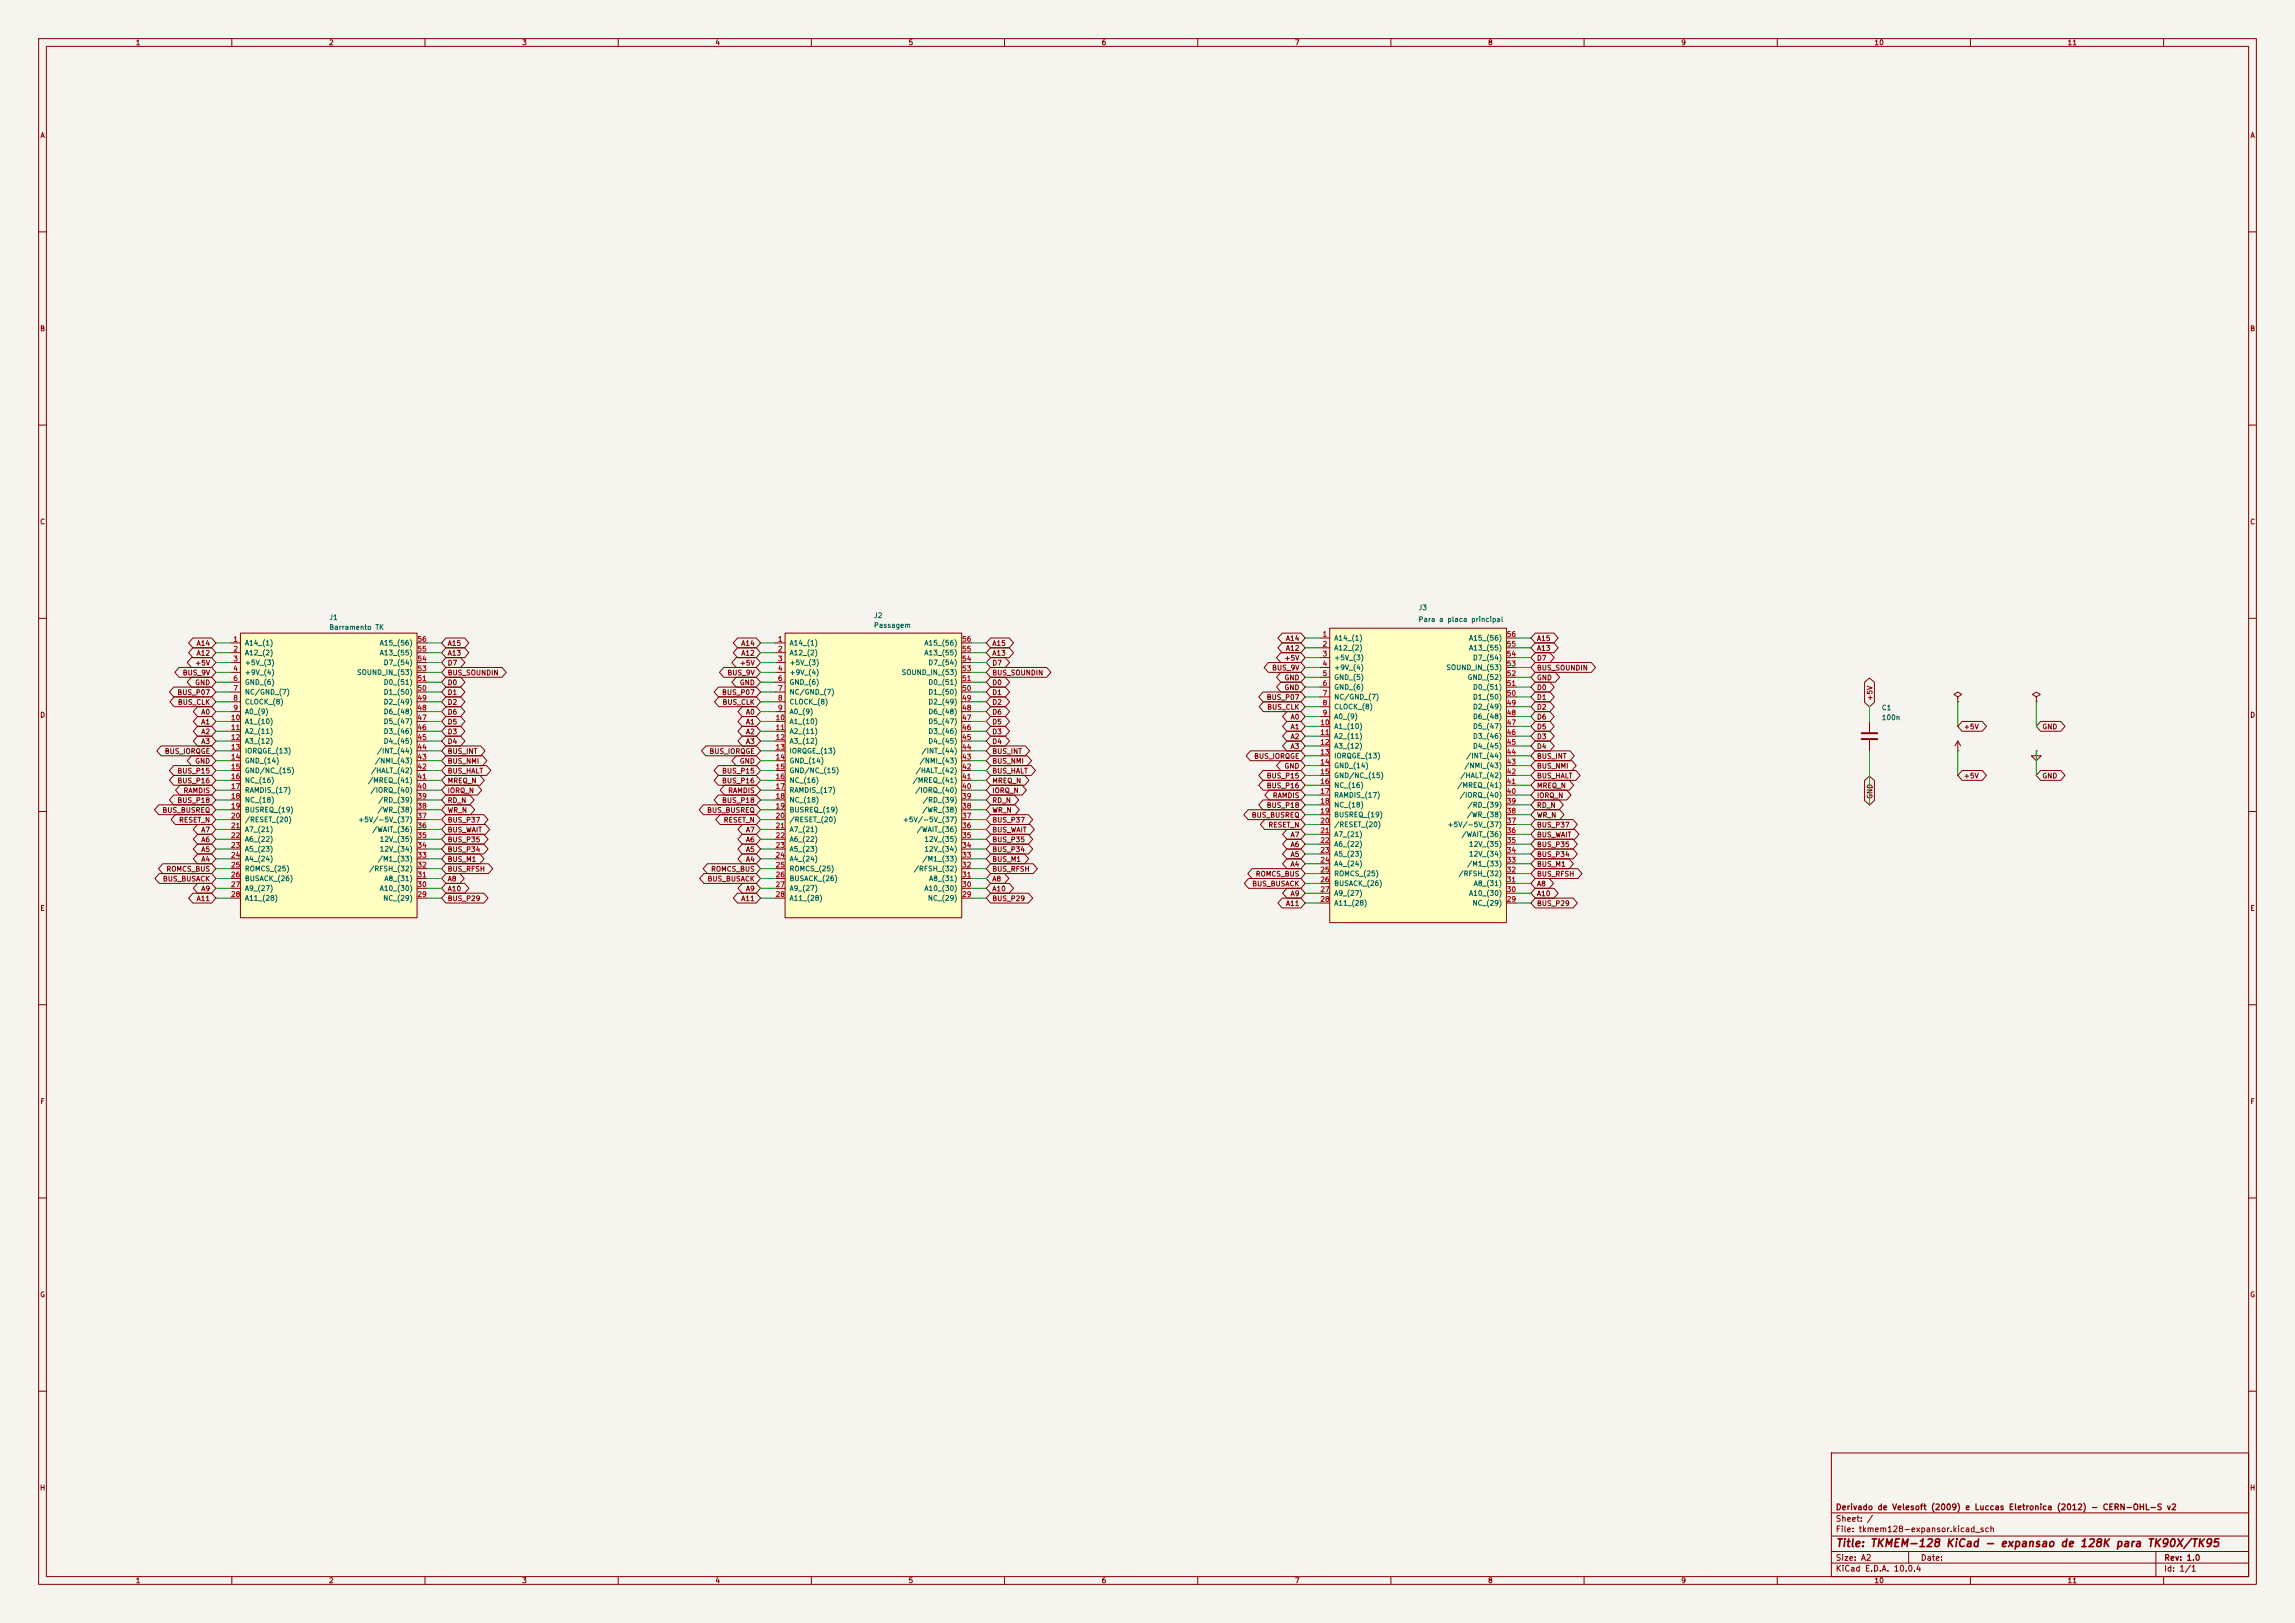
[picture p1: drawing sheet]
<svg xmlns="http://www.w3.org/2000/svg" width="594mm" height="420mm" viewBox="0 0 594 420" stroke-linecap="round" stroke-linejoin="round" font-family="sans-serif">
<defs><g id="words">
<text font-size="2" fill="#840000" x="475" y="400.8">Title: TKMEM-128 KiCad - expansao de 128K para TK90X/TK95</text>
<g font-size="1.5" fill="#840000">
<text x="475" y="394.1">Sheet: /</text>
<text x="475" y="391.1">Derivado de Velesoft (2009) e Luccas Eletronica (2012) - CERN-OHL-S v2</text>
<text x="475" y="396.8">File: tkmem128-expansor.kicad_sch</text>
<text x="475" y="407">KiCad E.D.A. 10.0.4</text>
<text x="475" y="404.2">Size: A2</text>
<text x="497" y="404.2">Date:</text>
<text x="560" y="404.2">Rev: 1.0</text>
<text x="560" y="407">Id: 1/1</text>
</g>
<g font-size="1.3" fill="#840000">
<text x="35" y="12">1</text>
<text x="85" y="12">2</text>
<text x="135" y="12">3</text>
<text x="185" y="12">4</text>
<text x="235" y="12">5</text>
<text x="285" y="12">6</text>
<text x="335" y="12">7</text>
<text x="385" y="12">8</text>
<text x="435" y="12">9</text>
<text x="485" y="12">10</text>
<text x="535" y="12">11</text>
<text x="10.3" y="36">A</text>
<text x="582.3" y="36">A</text>
<text x="10.3" y="86">B</text>
<text x="582.3" y="86">B</text>
<text x="10.3" y="136">C</text>
<text x="582.3" y="136">C</text>
<text x="50.7" y="167.4">A14</text>
<text x="115.7" y="167.4">A15</text>
<text x="191.7" y="167.4">A14</text>
<text x="256.7" y="167.4">A15</text>
<text x="332.7" y="166.2">A14</text>
<text x="397.7" y="166.2">A15</text>
<text x="50.4" y="172.5">+5V</text>
<text x="50.7" y="170">A12</text>
<text x="115.7" y="170">A13</text>
<text x="115.7" y="172.5">D7</text>
<text x="191.3" y="172.5">+5V</text>
<text x="191.7" y="170">A12</text>
<text x="256.7" y="172.5">D7</text>
<text x="256.7" y="170">A13</text>
<text x="329.1" y="173.8">BUS_9V</text>
<text x="332.3" y="171.2">+5V</text>
<text x="332.7" y="168.7">A12</text>
<text x="397.7" y="168.7">A13</text>
<text x="397.7" y="171.2">D7</text>
<text x="397.7" y="173.8">BUS_SOUNDIN</text>
<text x="47.2" y="175.1">BUS_9V</text>
<text x="50.4" y="177.6">GND</text>
<text x="115.7" y="177.6">D0</text>
<text x="115.7" y="175.1">BUS_SOUNDIN</text>
<text x="188.1" y="175.1">BUS_9V</text>
<text x="191.3" y="177.6">GND</text>
<text x="256.7" y="175.1">BUS_SOUNDIN</text>
<text x="256.7" y="177.6">D0</text>
<text x="332.3" y="178.9">GND</text>
<text x="332.3" y="176.3">GND</text>
<text x="397.7" y="178.9">D0</text>
<text x="397.7" y="176.3">GND</text>
<text x="10.3" y="186">D</text>
<text x="45.8" y="180.1">BUS_P07</text>
<text x="45.9" y="182.7">BUS_CLK</text>
<text x="51.9" y="185.2">A0</text>
<text x="115.7" y="180.1">D1</text>
<text x="115.7" y="185.2">D6</text>
<text x="115.7" y="182.7">D2</text>
<text x="186.8" y="180.1">BUS_P07</text>
<text x="186.9" y="182.7">BUS_CLK</text>
<text x="192.9" y="185.2">A0</text>
<text x="256.7" y="185.2">D6</text>
<text x="256.7" y="180.1">D1</text>
<text x="256.7" y="182.7">D2</text>
<text x="327.7" y="181.4">BUS_P07</text>
<text x="327.8" y="183.9">BUS_CLK</text>
<text x="397.7" y="183.9">D2</text>
<text x="397.7" y="181.4">D1</text>
<text x="484.9" y="181.5" transform="rotate(-90 484.9 181.5)">+5V</text>
<text x="582.3" y="186">D</text>
<text x="51.9" y="190.3">A2</text>
<text x="51.9" y="187.8">A1</text>
<text x="115.7" y="187.8">D5</text>
<text x="115.7" y="190.3">D3</text>
<text x="192.9" y="187.8">A1</text>
<text x="192.9" y="190.3">A2</text>
<text x="256.7" y="187.8">D5</text>
<text x="256.7" y="190.3">D3</text>
<text x="333.9" y="186.5">A0</text>
<text x="333.9" y="189">A1</text>
<text x="333.9" y="191.6">A2</text>
<text x="397.7" y="186.5">D6</text>
<text x="397.7" y="191.6">D3</text>
<text x="397.7" y="189">D5</text>
<text x="508.2" y="189">+5V</text>
<text x="528.5" y="189">GND</text>
<text x="42.5" y="195.4">BUS_IORQGE</text>
<text x="50.4" y="197.9">GND</text>
<text x="51.9" y="192.8">A3</text>
<text x="115.7" y="195.4">BUS_INT</text>
<text x="115.7" y="197.9">BUS_NMI</text>
<text x="115.7" y="192.8">D4</text>
<text x="183.5" y="195.4">BUS_IORQGE</text>
<text x="191.3" y="197.9">GND</text>
<text x="192.9" y="192.8">A3</text>
<text x="256.7" y="195.4">BUS_INT</text>
<text x="256.7" y="197.9">BUS_NMI</text>
<text x="256.7" y="192.8">D4</text>
<text x="324.5" y="196.6">BUS_IORQGE</text>
<text x="333.9" y="194.1">A3</text>
<text x="397.7" y="196.6">BUS_INT</text>
<text x="397.7" y="194.1">D4</text>
<text x="45.8" y="200.5">BUS_P15</text>
<text x="45.8" y="203">BUS_P16</text>
<text x="115.7" y="200.5">BUS_HALT</text>
<text x="115.7" y="203">MREQ_N</text>
<text x="186.8" y="200.5">BUS_P15</text>
<text x="186.8" y="203">BUS_P16</text>
<text x="256.7" y="203">MREQ_N</text>
<text x="256.7" y="200.5">BUS_HALT</text>
<text x="327.7" y="201.7">BUS_P15</text>
<text x="332.3" y="199.2">GND</text>
<text x="397.7" y="199.2">BUS_NMI</text>
<text x="397.7" y="201.7">BUS_HALT</text>
<text x="508.2" y="201.7">+5V</text>
<text x="528.5" y="201.7">GND</text>
<text x="45.8" y="208.1">BUS_P18</text>
<text x="47.4" y="205.5">RAMDIS</text>
<text x="115.7" y="208.1">RD_N</text>
<text x="115.7" y="205.5">IORQ_N</text>
<text x="186.8" y="208.1">BUS_P18</text>
<text x="188.3" y="205.5">RAMDIS</text>
<text x="256.7" y="205.5">IORQ_N</text>
<text x="256.7" y="208.1">RD_N</text>
<text x="327.7" y="209.3">BUS_P18</text>
<text x="327.7" y="204.3">BUS_P16</text>
<text x="329.3" y="206.8">RAMDIS</text>
<text x="397.7" y="206.8">IORQ_N</text>
<text x="397.7" y="204.3">MREQ_N</text>
<text x="397.7" y="209.3">RD_N</text>
<text x="484.9" y="206.9" transform="rotate(-90 484.9 206.9)">GND</text>
<text x="41.9" y="210.6">BUS_BUSREQ</text>
<text x="46.2" y="213.2">RESET_N</text>
<text x="51.9" y="215.7">A7</text>
<text x="115.7" y="213.2">BUS_P37</text>
<text x="115.7" y="210.6">WR_N</text>
<text x="115.7" y="215.7">BUS_WAIT</text>
<text x="182.9" y="210.6">BUS_BUSREQ</text>
<text x="187.2" y="213.2">RESET_N</text>
<text x="192.9" y="215.7">A7</text>
<text x="256.7" y="215.7">BUS_WAIT</text>
<text x="256.7" y="210.6">WR_N</text>
<text x="256.7" y="213.2">BUS_P37</text>
<text x="323.9" y="211.9">BUS_BUSREQ</text>
<text x="328.1" y="214.4">RESET_N</text>
<text x="397.7" y="214.4">BUS_P37</text>
<text x="397.7" y="211.9">WR_N</text>
<text x="51.9" y="220.8">A5</text>
<text x="51.9" y="218.2">A6</text>
<text x="115.7" y="218.2">BUS_P35</text>
<text x="115.7" y="220.8">BUS_P34</text>
<text x="192.9" y="218.2">A6</text>
<text x="192.9" y="220.8">A5</text>
<text x="256.7" y="220.8">BUS_P34</text>
<text x="256.7" y="218.2">BUS_P35</text>
<text x="333.9" y="217">A7</text>
<text x="333.9" y="219.5">A6</text>
<text x="397.7" y="219.5">BUS_P35</text>
<text x="397.7" y="217">BUS_WAIT</text>
<text x="42.9" y="225.9">ROMCS_BUS</text>
<text x="51.9" y="223.3">A4</text>
<text x="115.7" y="225.9">BUS_RFSH</text>
<text x="115.7" y="223.3">BUS_M1</text>
<text x="183.9" y="225.9">ROMCS_BUS</text>
<text x="192.9" y="223.3">A4</text>
<text x="256.7" y="225.9">BUS_RFSH</text>
<text x="256.7" y="223.3">BUS_M1</text>
<text x="324.9" y="227.1">ROMCS_BUS</text>
<text x="333.9" y="224.6">A4</text>
<text x="333.9" y="222">A5</text>
<text x="397.7" y="222">BUS_P34</text>
<text x="397.7" y="227.1">BUS_RFSH</text>
<text x="397.7" y="224.6">BUS_M1</text>
<text x="42" y="228.4">BUS_BUSACK</text>
<text x="50.7" y="233.5">A11</text>
<text x="51.9" y="230.9">A9</text>
<text x="115.7" y="228.4">A8</text>
<text x="115.7" y="233.5">BUS_P29</text>
<text x="115.7" y="230.9">A10</text>
<text x="183" y="228.4">BUS_BUSACK</text>
<text x="191.7" y="233.5">A11</text>
<text x="192.9" y="230.9">A9</text>
<text x="256.7" y="228.4">A8</text>
<text x="256.7" y="230.9">A10</text>
<text x="256.7" y="233.5">BUS_P29</text>
<text x="324" y="229.7">BUS_BUSACK</text>
<text x="333.9" y="232.2">A9</text>
<text x="397.7" y="229.7">A8</text>
<text x="397.7" y="232.2">A10</text>
<text x="10.3" y="236">E</text>
<text x="332.7" y="234.7">A11</text>
<text x="397.7" y="234.7">BUS_P29</text>
<text x="582.3" y="236">E</text>
<text x="10.3" y="286">F</text>
<text x="582.3" y="286">F</text>
<text x="10.3" y="336">G</text>
<text x="582.3" y="336">G</text>
<text x="10.2" y="386">H</text>
<text x="582.2" y="386">H</text>
<text x="35" y="410">1</text>
<text x="85" y="410">2</text>
<text x="135" y="410">3</text>
<text x="185" y="410">4</text>
<text x="235" y="410">5</text>
<text x="285" y="410">6</text>
<text x="335" y="410">7</text>
<text x="385" y="410">8</text>
<text x="435" y="410">9</text>
<text x="485" y="410">10</text>
<text x="535" y="410">11</text>
</g>
<g font-size="1.3" fill="#006464">
<text x="85.1" y="160.7">J1</text>
<text x="226.1" y="160.2">J2</text>
<text x="367" y="158.2">J3</text>
<text x="367" y="161.2">Para a placa principal</text>
<text x="63.2" y="167.3">A14_(1)</text>
<text x="85.1" y="163.3">Barramento TK</text>
<text x="98.1" y="167.3">A15_(56)</text>
<text x="204.2" y="167.3">A14_(1)</text>
<text x="226.1" y="162.8">Passagem</text>
<text x="239.1" y="167.3">A15_(56)</text>
<text x="345.2" y="166.1">A14_(1)</text>
<text x="380.1" y="166.1">A15_(56)</text>
<text x="63.2" y="169.9">A12_(2)</text>
<text x="63.2" y="172.4">+5V_(3)</text>
<text x="98.1" y="169.9">A13_(55)</text>
<text x="99.2" y="172.4">D7_(54)</text>
<text x="204.2" y="169.9">A12_(2)</text>
<text x="204.2" y="172.4">+5V_(3)</text>
<text x="239.1" y="169.9">A13_(55)</text>
<text x="240.1" y="172.4">D7_(54)</text>
<text x="345.2" y="168.6">A12_(2)</text>
<text x="345.2" y="171.2">+5V_(3)</text>
<text x="345.2" y="173.7">+9V_(4)</text>
<text x="374.2" y="173.7">SOUND_IN_(53)</text>
<text x="380.1" y="168.6">A13_(55)</text>
<text x="381.1" y="171.2">D7_(54)</text>
<text x="63.2" y="175">+9V_(4)</text>
<text x="63.2" y="177.5">GND_(6)</text>
<text x="92.3" y="175">SOUND_IN_(53)</text>
<text x="99.2" y="177.5">D0_(51)</text>
<text x="204.2" y="175">+9V_(4)</text>
<text x="204.2" y="177.5">GND_(6)</text>
<text x="233.2" y="175">SOUND_IN_(53)</text>
<text x="240.1" y="177.5">D0_(51)</text>
<text x="345.2" y="176.2">GND_(5)</text>
<text x="345.2" y="178.8">GND_(6)</text>
<text x="379.7" y="176.2">GND_(52)</text>
<text x="381.1" y="178.8">D0_(51)</text>
<text x="63.2" y="180">NC/GND_(7)</text>
<text x="63.2" y="182.6">CLOCK_(8)</text>
<text x="63.2" y="185.1">A0_(9)</text>
<text x="99.2" y="185.1">D6_(48)</text>
<text x="99.2" y="182.6">D2_(49)</text>
<text x="99.2" y="180">D1_(50)</text>
<text x="204.2" y="180">NC/GND_(7)</text>
<text x="204.2" y="182.6">CLOCK_(8)</text>
<text x="204.2" y="185.1">A0_(9)</text>
<text x="240.1" y="185.1">D6_(48)</text>
<text x="240.1" y="182.6">D2_(49)</text>
<text x="240.1" y="180">D1_(50)</text>
<text x="345.2" y="181.3">NC/GND_(7)</text>
<text x="345.2" y="183.9">CLOCK_(8)</text>
<text x="381.1" y="183.9">D2_(49)</text>
<text x="381.1" y="181.3">D1_(50)</text>
<text x="486.9" y="184.1">C1</text>
<text x="63.2" y="187.7">A1_(10)</text>
<text x="63.2" y="190.2">A2_(11)</text>
<text x="99.2" y="190.2">D3_(46)</text>
<text x="99.2" y="187.7">D5_(47)</text>
<text x="204.2" y="187.7">A1_(10)</text>
<text x="204.2" y="190.2">A2_(11)</text>
<text x="240.1" y="190.2">D3_(46)</text>
<text x="240.1" y="187.7">D5_(47)</text>
<text x="345.2" y="186.4">A0_(9)</text>
<text x="345.2" y="188.9">A1_(10)</text>
<text x="345.2" y="191.5">A2_(11)</text>
<text x="381.1" y="191.5">D3_(46)</text>
<text x="381.1" y="188.9">D5_(47)</text>
<text x="381.1" y="186.4">D6_(48)</text>
<text x="486.9" y="186.6">100n</text>
<text x="63.2" y="192.7">A3_(12)</text>
<text x="63.2" y="195.3">IORQGE_(13)</text>
<text x="63.2" y="197.8">GND_(14)</text>
<text x="96.9" y="197.8">/NMI_(43)</text>
<text x="97.4" y="195.3">/INT_(44)</text>
<text x="99.2" y="192.7">D4_(45)</text>
<text x="204.2" y="192.7">A3_(12)</text>
<text x="204.2" y="195.3">IORQGE_(13)</text>
<text x="204.2" y="197.8">GND_(14)</text>
<text x="237.9" y="197.8">/NMI_(43)</text>
<text x="238.4" y="195.3">/INT_(44)</text>
<text x="240.1" y="192.7">D4_(45)</text>
<text x="345.2" y="194">A3_(12)</text>
<text x="345.2" y="196.6">IORQGE_(13)</text>
<text x="379.4" y="196.6">/INT_(44)</text>
<text x="381.1" y="194">D4_(45)</text>
<text x="63.2" y="200.4">GND/NC_(15)</text>
<text x="63.2" y="202.9">NC_(16)</text>
<text x="95.1" y="202.9">/MREQ_(41)</text>
<text x="95.9" y="200.4">/HALT_(42)</text>
<text x="204.2" y="200.4">GND/NC_(15)</text>
<text x="204.2" y="202.9">NC_(16)</text>
<text x="236.1" y="202.9">/MREQ_(41)</text>
<text x="236.9" y="200.4">/HALT_(42)</text>
<text x="345.2" y="199.1">GND_(14)</text>
<text x="345.2" y="201.6">GND/NC_(15)</text>
<text x="377.8" y="201.6">/HALT_(42)</text>
<text x="378.9" y="199.1">/NMI_(43)</text>
<text x="63.2" y="205.4">RAMDIS_(17)</text>
<text x="63.2" y="208">NC_(18)</text>
<text x="95.8" y="205.4">/IORQ_(40)</text>
<text x="97.8" y="208">/RD_(39)</text>
<text x="204.2" y="205.4">RAMDIS_(17)</text>
<text x="204.2" y="208">NC_(18)</text>
<text x="236.8" y="205.4">/IORQ_(40)</text>
<text x="238.8" y="208">/RD_(39)</text>
<text x="345.2" y="204.2">NC_(16)</text>
<text x="345.2" y="206.7">RAMDIS_(17)</text>
<text x="345.2" y="209.3">NC_(18)</text>
<text x="377.1" y="204.2">/MREQ_(41)</text>
<text x="377.7" y="206.7">/IORQ_(40)</text>
<text x="379.7" y="209.3">/RD_(39)</text>
<text x="63.2" y="210.5">BUSREQ_(19)</text>
<text x="63.2" y="213.1">/RESET_(20)</text>
<text x="63.2" y="215.6">A7_(21)</text>
<text x="92.6" y="213.1">+5V/-5V_(37)</text>
<text x="96.2" y="215.6">/WAIT_(36)</text>
<text x="97.6" y="210.5">/WR_(38)</text>
<text x="204.2" y="210.5">BUSREQ_(19)</text>
<text x="204.2" y="213.1">/RESET_(20)</text>
<text x="204.2" y="215.6">A7_(21)</text>
<text x="233.5" y="213.1">+5V/-5V_(37)</text>
<text x="237.2" y="215.6">/WAIT_(36)</text>
<text x="238.6" y="210.5">/WR_(38)</text>
<text x="345.2" y="211.8">BUSREQ_(19)</text>
<text x="345.2" y="214.3">/RESET_(20)</text>
<text x="374.5" y="214.3">+5V/-5V_(37)</text>
<text x="379.5" y="211.8">/WR_(38)</text>
<text x="63.2" y="218.1">A6_(22)</text>
<text x="63.2" y="220.7">A5_(23)</text>
<text x="98.1" y="220.7">12V_(34)</text>
<text x="98.1" y="218.1">12V_(35)</text>
<text x="204.2" y="218.1">A6_(22)</text>
<text x="204.2" y="220.7">A5_(23)</text>
<text x="239.1" y="220.7">12V_(34)</text>
<text x="239.1" y="218.1">12V_(35)</text>
<text x="345.2" y="216.9">A7_(21)</text>
<text x="345.2" y="219.4">A6_(22)</text>
<text x="345.2" y="222">A5_(23)</text>
<text x="378.1" y="216.9">/WAIT_(36)</text>
<text x="380.1" y="222">12V_(34)</text>
<text x="380.1" y="219.4">12V_(35)</text>
<text x="63.2" y="223.2">A4_(24)</text>
<text x="63.2" y="225.8">ROMCS_(25)</text>
<text x="95.4" y="225.8">/RFSH_(32)</text>
<text x="97.7" y="223.2">/M1_(33)</text>
<text x="204.2" y="223.2">A4_(24)</text>
<text x="204.2" y="225.8">ROMCS_(25)</text>
<text x="236.4" y="225.8">/RFSH_(32)</text>
<text x="238.6" y="223.2">/M1_(33)</text>
<text x="345.2" y="224.5">A4_(24)</text>
<text x="345.2" y="227">ROMCS_(25)</text>
<text x="377.4" y="227">/RFSH_(32)</text>
<text x="379.6" y="224.5">/M1_(33)</text>
<text x="63.2" y="228.3">BUSACK_(26)</text>
<text x="63.2" y="230.8">A9_(27)</text>
<text x="63.2" y="233.4">A11_(28)</text>
<text x="98.1" y="230.8">A10_(30)</text>
<text x="99.1" y="233.4">NC_(29)</text>
<text x="99.4" y="228.3">A8_(31)</text>
<text x="204.2" y="228.3">BUSACK_(26)</text>
<text x="204.2" y="230.8">A9_(27)</text>
<text x="204.2" y="233.4">A11_(28)</text>
<text x="239.1" y="230.8">A10_(30)</text>
<text x="240" y="233.4">NC_(29)</text>
<text x="240.3" y="228.3">A8_(31)</text>
<text x="345.2" y="229.6">BUSACK_(26)</text>
<text x="345.2" y="232.1">A9_(27)</text>
<text x="380.1" y="232.1">A10_(30)</text>
<text x="381.3" y="229.6">A8_(31)</text>
<text x="345.2" y="234.7">A11_(28)</text>
<text x="381" y="234.7">NC_(29)</text>
</g>
<g font-size="1.3" fill="#a90000">
<text x="60.3" y="166.3">1</text>
<text x="107.9" y="166.3">56</text>
<text x="201.2" y="166.3">1</text>
<text x="248.9" y="166.3">56</text>
<text x="342.2" y="165.1">1</text>
<text x="342.2" y="167.6">2</text>
<text x="389.8" y="167.6">55</text>
<text x="389.8" y="165.1">56</text>
<text x="60.3" y="168.9">2</text>
<text x="60.3" y="171.4">3</text>
<text x="60.3" y="174">4</text>
<text x="107.9" y="174">53</text>
<text x="107.9" y="171.4">54</text>
<text x="107.9" y="168.9">55</text>
<text x="201.2" y="168.9">2</text>
<text x="201.2" y="171.4">3</text>
<text x="201.2" y="174">4</text>
<text x="248.9" y="174">53</text>
<text x="248.9" y="171.4">54</text>
<text x="248.9" y="168.9">55</text>
<text x="342.2" y="170.2">3</text>
<text x="342.2" y="172.7">4</text>
<text x="389.8" y="172.7">53</text>
<text x="389.8" y="170.2">54</text>
<text x="60.3" y="176.5">6</text>
<text x="60.3" y="179">7</text>
<text x="107.9" y="179">50</text>
<text x="107.9" y="176.5">51</text>
<text x="201.2" y="176.5">6</text>
<text x="201.2" y="179">7</text>
<text x="248.9" y="179">50</text>
<text x="248.9" y="176.5">51</text>
<text x="342.2" y="175.2">5</text>
<text x="342.2" y="177.8">6</text>
<text x="389.8" y="177.8">51</text>
<text x="389.8" y="175.2">52</text>
<text x="60.3" y="181.6">8</text>
<text x="60.3" y="184.1">9</text>
<text x="107.9" y="184.1">48</text>
<text x="107.9" y="181.6">49</text>
<text x="201.2" y="181.6">8</text>
<text x="201.2" y="184.1">9</text>
<text x="248.9" y="184.1">48</text>
<text x="248.9" y="181.6">49</text>
<text x="342.2" y="180.3">7</text>
<text x="342.2" y="182.9">8</text>
<text x="342.2" y="185.4">9</text>
<text x="389.8" y="185.4">48</text>
<text x="389.8" y="182.9">49</text>
<text x="389.8" y="180.3">50</text>
<text x="59.6" y="186.7">10</text>
<text x="59.6" y="189.2">11</text>
<text x="59.6" y="191.7">12</text>
<text x="107.9" y="191.7">45</text>
<text x="107.9" y="189.2">46</text>
<text x="107.9" y="186.7">47</text>
<text x="200.6" y="186.7">10</text>
<text x="200.6" y="189.2">11</text>
<text x="200.6" y="191.7">12</text>
<text x="248.9" y="191.7">45</text>
<text x="248.9" y="189.2">46</text>
<text x="248.9" y="186.7">47</text>
<text x="341.6" y="187.9">10</text>
<text x="341.6" y="190.5">11</text>
<text x="389.8" y="190.5">46</text>
<text x="389.8" y="187.9">47</text>
<text x="59.6" y="194.3">13</text>
<text x="59.6" y="196.8">14</text>
<text x="107.9" y="196.8">43</text>
<text x="107.9" y="194.3">44</text>
<text x="200.6" y="194.3">13</text>
<text x="200.6" y="196.8">14</text>
<text x="248.9" y="196.8">43</text>
<text x="248.9" y="194.3">44</text>
<text x="341.6" y="193">12</text>
<text x="341.6" y="195.6">13</text>
<text x="389.8" y="195.6">44</text>
<text x="389.8" y="193">45</text>
<text x="59.6" y="199.4">15</text>
<text x="59.6" y="201.9">16</text>
<text x="107.9" y="201.9">41</text>
<text x="107.9" y="199.4">42</text>
<text x="200.6" y="199.4">15</text>
<text x="200.6" y="201.9">16</text>
<text x="248.9" y="201.9">41</text>
<text x="248.9" y="199.4">42</text>
<text x="341.6" y="198.1">14</text>
<text x="341.6" y="200.6">15</text>
<text x="341.6" y="203.2">16</text>
<text x="389.8" y="203.2">41</text>
<text x="389.8" y="200.6">42</text>
<text x="389.8" y="198.1">43</text>
<text x="59.6" y="204.4">17</text>
<text x="59.6" y="207">18</text>
<text x="59.6" y="209.5">19</text>
<text x="107.9" y="209.5">38</text>
<text x="107.9" y="207">39</text>
<text x="107.9" y="204.4">40</text>
<text x="200.6" y="204.4">17</text>
<text x="200.6" y="207">18</text>
<text x="200.6" y="209.5">19</text>
<text x="248.9" y="209.5">38</text>
<text x="248.9" y="207">39</text>
<text x="248.9" y="204.4">40</text>
<text x="341.6" y="205.7">17</text>
<text x="341.6" y="208.3">18</text>
<text x="389.8" y="208.3">39</text>
<text x="389.8" y="205.7">40</text>
<text x="59.6" y="212.1">20</text>
<text x="59.6" y="214.6">21</text>
<text x="107.9" y="214.6">36</text>
<text x="107.9" y="212.1">37</text>
<text x="200.6" y="212.1">20</text>
<text x="200.6" y="214.6">21</text>
<text x="248.9" y="214.6">36</text>
<text x="248.9" y="212.1">37</text>
<text x="341.6" y="210.8">19</text>
<text x="341.6" y="213.3">20</text>
<text x="341.6" y="215.9">21</text>
<text x="389.8" y="215.9">36</text>
<text x="389.8" y="213.3">37</text>
<text x="389.8" y="210.8">38</text>
<text x="59.6" y="217.1">22</text>
<text x="59.6" y="219.7">23</text>
<text x="107.9" y="219.7">34</text>
<text x="107.9" y="217.1">35</text>
<text x="200.6" y="217.1">22</text>
<text x="200.6" y="219.7">23</text>
<text x="248.9" y="219.7">34</text>
<text x="248.9" y="217.1">35</text>
<text x="341.6" y="218.4">22</text>
<text x="341.6" y="221">23</text>
<text x="389.8" y="221">34</text>
<text x="389.8" y="218.4">35</text>
<text x="59.6" y="222.2">24</text>
<text x="59.6" y="224.8">25</text>
<text x="59.6" y="227.3">26</text>
<text x="107.9" y="227.3">31</text>
<text x="107.9" y="224.8">32</text>
<text x="107.9" y="222.2">33</text>
<text x="200.6" y="222.2">24</text>
<text x="200.6" y="224.8">25</text>
<text x="200.6" y="227.3">26</text>
<text x="248.9" y="227.3">31</text>
<text x="248.9" y="224.8">32</text>
<text x="248.9" y="222.2">33</text>
<text x="341.6" y="223.5">24</text>
<text x="341.6" y="226">25</text>
<text x="389.8" y="226">32</text>
<text x="389.8" y="223.5">33</text>
<text x="59.6" y="229.8">27</text>
<text x="59.6" y="232.4">28</text>
<text x="107.9" y="232.4">29</text>
<text x="107.9" y="229.8">30</text>
<text x="200.6" y="229.8">27</text>
<text x="200.6" y="232.4">28</text>
<text x="248.9" y="232.4">29</text>
<text x="248.9" y="229.8">30</text>
<text x="341.6" y="228.6">26</text>
<text x="341.6" y="231.1">27</text>
<text x="341.6" y="233.7">28</text>
<text x="389.8" y="233.7">29</text>
<text x="389.8" y="231.1">30</text>
<text x="389.8" y="228.6">31</text>
</g>
</g></defs>
<path d="M0 0h594v420h-594z" fill="#f5f4ef" stroke="#f5f4ef" stroke-width=".26"/>
<g fill="none" stroke="#840000" stroke-width=".26">
<path d="M10 10h574v400h-574zM12 12h570v396h-570zM60 10v2M110 10v2M160 10v2M210 10v2M260 10v2M310 10v2M360 10v2M410 10v2M460 10v2M510 10v2"/>
<path d="M560 10v2M10 60h2M582 60h2M10 110h2M582 110h2M10 160h2M582 160h2M483.9 186.7v2.8M483.9 191.5v2.8M506.7 180.3l1-.6-1-.6-1 .6 1 .6v1.3M506.7 181.6h.1M506.7 194.3h.1"/>
<path d="M506.7 191.8l-.7 1.2M506.7 191.8l.8 1.2M506.7 191.8v2.5M10 210h2M582 210h2M10 260h2M582 260h2M10 310h2M582 310h2M10 360h2M474 376h108v32h-108zM582 360h2"/>
<path d="M474 397.5h108M474 391.5h108M60 408v2M110 408v2M160 408v2M210 408v2M260 408v2M310 408v2M360 408v2M410 408v2M460 408v2M474 404.5h108"/>
<path d="M474 401.5h108M494 401.5v3M510 408v2M558 401.5v6.5M560 408v2"/>
</g>
<path d="M481.8 189.7h4.1M481.8 191.3h4.1" fill="none" stroke="#840000" stroke-width=".51"/>
<path d="M344.2 162.6h45.7v76.2h-45.7z" fill="#ffffc2"/>
<g fill="none" stroke="#840000" stroke-width=".26">
<path d="M341.6 165.1h2.6M341.6 167.6h2.6M341.6 170.2h2.6M341.6 172.7h2.6M341.6 175.3h2.6M341.6 177.8h2.6M344.2 162.6h45.7v76.2h-45.7zM389.9 165.1h2.5M389.9 167.6h2.5M389.9 170.2h2.5M389.9 172.7h2.5M389.9 175.3h2.5"/>
<path d="M389.9 177.8h2.5M341.6 180.3h2.6M341.6 182.9h2.6M341.6 185.4h2.6M341.6 188h2.6M341.6 190.5h2.6M341.6 193h2.6M341.6 195.6h2.6M341.6 198.1h2.6M389.9 180.3h2.5M389.9 182.9h2.5M389.9 185.4h2.5"/>
<path d="M389.9 188h2.5M389.9 190.5h2.5M389.9 193h2.5M389.9 195.6h2.5M389.9 198.1h2.5M527 180.3l1.1-.6-1.1-.6-1 .6 1 .6v1.3M527 181.6h.1M527 194.3v1.3h1.3l-1.3 1.3-1.2-1.3h1.2M527 194.3h.1M341.6 200.7h2.6M341.6 203.2h2.6M341.6 205.7h2.6"/>
<path d="M341.6 208.3h2.6M341.6 210.8h2.6M341.6 213.4h2.6M341.6 215.9h2.6M341.6 218.4h2.6M389.9 200.7h2.5M389.9 203.2h2.5M389.9 205.7h2.5M389.9 208.3h2.5M389.9 210.8h2.5M389.9 213.4h2.5M389.9 215.9h2.5"/>
<path d="M389.9 218.4h2.5M341.6 221h2.6M341.6 223.5h2.6M341.6 226.1h2.6M341.6 228.6h2.6M341.6 231.1h2.6M341.6 233.7h2.6M389.9 221h2.5M389.9 223.5h2.5M389.9 226.1h2.5M389.9 228.6h2.5M389.9 231.1h2.5"/>
<path d="M389.9 233.7h2.5"/>
</g>
<path d="M62.2 163.8h45.7v73.7h-45.7z" fill="#ffffc2"/>
<g fill="none" stroke="#840000" stroke-width=".26">
<path d="M59.7 166.4h2.5M59.7 168.9h2.5M59.7 171.5h2.5M59.7 174h2.5M59.7 176.5h2.5M59.7 179.1h2.5M62.2 163.8h45.7v73.7h-45.7zM107.9 166.4h2.6M107.9 168.9h2.6M107.9 171.5h2.6M107.9 174h2.6M107.9 176.5h2.6"/>
<path d="M107.9 179.1h2.6M59.7 181.6h2.5M59.7 184.2h2.5M59.7 186.7h2.5M59.7 189.2h2.5M59.7 191.8h2.5M59.7 194.3h2.5M59.7 196.9h2.5M59.7 199.4h2.5M107.9 181.6h2.6M107.9 184.2h2.6M107.9 186.7h2.6"/>
<path d="M107.9 189.2h2.6M107.9 191.8h2.6M107.9 194.3h2.6M107.9 196.9h2.6M107.9 199.4h2.6M59.7 201.9h2.5M59.7 204.5h2.5M59.7 207h2.5M59.7 209.6h2.5M59.7 212.1h2.5M59.7 214.6h2.5M59.7 217.2h2.5"/>
<path d="M59.7 219.7h2.5M107.9 201.9h2.6M107.9 204.5h2.6M107.9 207h2.6M107.9 209.6h2.6M107.9 212.1h2.6M107.9 214.6h2.6M107.9 217.2h2.6M107.9 219.7h2.6M59.7 222.3h2.5M59.7 224.8h2.5M59.7 227.3h2.5"/>
<path d="M59.7 229.9h2.5M59.7 232.4h2.5M107.9 222.3h2.6M107.9 224.8h2.6M107.9 227.3h2.6M107.9 229.9h2.6M107.9 232.4h2.6"/>
</g>
<path d="M203.2 163.8h45.7v73.7h-45.7z" fill="#ffffc2"/>
<g fill="none" stroke="#840000" stroke-width=".26">
<path d="M45 177.8h9.8l1.1 1.3-1.1 1.2h-9.8l-1.1-1.2zM46.4 172.7h8.4l1.1 1.3-1.1 1.3h-8.4l-1.2-1.3zM49.6 170.2h5.2l1.1 1.3-1.1 1.2h-5.2l-1.1-1.2zM49.6 175.3h5.2l1.1 1.2-1.1 1.3h-5.2l-1.1-1.3zM49.9 165.1h4.9l1.1 1.3-1.1 1.2h-4.9l-1.1-1.2zM49.9 167.6h4.9l1.1 1.3-1.1 1.3h-4.9l-1.1-1.3zM115.4 175.3h3.8l1.1 1.2-1.1 1.3h-3.8l-1.1-1.3zM115.4 177.8h3.8l1.1 1.3-1.1 1.2h-3.8l-1.1-1.2zM115.4 167.6h4.9l1.1 1.3-1.1 1.3h-4.9l-1.1-1.3zM115.4 170.2h3.8l1.1 1.3-1.1 1.2h-3.8l-1.1-1.2zM115.4 165.1h4.9l1.1 1.3-1.1 1.2h-4.9l-1.1-1.2zM115.4 172.7h14.5l1.1 1.3-1.1 1.3h-14.5l-1.1-1.3z"/>
<path d="M185.9 177.8h9.8l1.1 1.3-1.1 1.2h-9.8l-1.1-1.2zM187.3 172.7h8.4l1.1 1.3-1.1 1.3h-8.4l-1.1-1.3zM190.5 170.2h5.2l1.1 1.3-1.1 1.2h-5.2l-1.1-1.2zM190.5 175.3h5.2l1.1 1.2-1.1 1.3h-5.2l-1.1-1.3zM190.9 167.6h4.8l1.1 1.3-1.1 1.3h-4.8l-1.1-1.3zM190.9 165.1h4.8l1.1 1.3-1.1 1.2h-4.8l-1.1-1.2zM200.7 166.4h2.5M200.7 168.9h2.5M200.7 171.5h2.5M200.7 174h2.5M200.7 176.5h2.5M200.7 179.1h2.5"/>
<path d="M203.2 163.8h45.7v73.7h-45.7zM248.9 166.4h2.6M248.9 168.9h2.6M248.9 171.5h2.6M248.9 174h2.6M248.9 176.5h2.6M248.9 179.1h2.6M256.4 172.7h14.5l1.1 1.3-1.1 1.3h-14.5l-1.1-1.3zM256.4 170.2h3.8l1.1 1.3-1.1 1.2h-3.8l-1.1-1.2zM256.4 167.6h4.8l1.1 1.3-1.1 1.3h-4.8l-1.1-1.3zM256.4 165.1h4.8l1.1 1.3-1.1 1.2h-4.8l-1.1-1.2zM256.4 175.3h3.8l1.1 1.2-1.1 1.3h-3.8l-1.1-1.3z"/>
<path d="M256.4 177.8h3.8l1.1 1.3-1.1 1.2h-3.8l-1.1-1.2zM326.9 179.1h9.8l1.1 1.2-1.1 1.3h-9.8l-1.1-1.3zM328.3 171.4h8.4l1.1 1.3-1.1 1.3h-8.4l-1.1-1.3zM331.5 176.5h5.2l1.1 1.3-1.1 1.3h-5.2l-1.1-1.3zM331.5 168.9h5.2l1.1 1.3-1.1 1.3h-5.2l-1.1-1.3zM331.5 174h5.2l1.1 1.3-1.1 1.2h-5.2l-1.1-1.2zM331.9 166.4h4.8l1.1 1.2-1.1 1.3h-4.8l-1.1-1.3zM331.9 163.8h4.8l1.1 1.3-1.1 1.3h-4.8l-1.1-1.3zM397.4 176.5h3.8l1.1 1.3-1.1 1.3h-3.8l-1.2-1.3zM397.4 174h5.2l1.1 1.3-1.1 1.2h-5.2l-1.2-1.2zM397.4 179.1h3.8l1.1 1.2-1.1 1.3h-3.8l-1.2-1.3zM397.4 166.4h4.8l1.1 1.2-1.1 1.3h-4.8l-1.2-1.3z"/>
<path d="M397.4 168.9h3.8l1.1 1.3-1.1 1.3h-3.8l-1.2-1.3zM397.4 163.8h4.8l1.1 1.3-1.1 1.3h-4.8l-1.2-1.3zM397.4 171.4h14.5l1.1 1.3-1.1 1.3h-14.5l-1.2-1.3zM482.6 176.6l1.3-1.1 1.2 1.1v5.2l-1.2 1.1-1.3-1.1zM41.7 193h13.1l1.1 1.3-1.1 1.3h-13.1l-1.1-1.3zM45 198.1h9.8l1.1 1.3-1.1 1.3h-9.8l-1.1-1.3zM45.1 180.3h9.7l1.1 1.3-1.1 1.3h-9.7l-1.1-1.3zM49.6 195.6h5.2l1.1 1.3-1.1 1.2h-5.2l-1.1-1.2zM51.1 190.5h3.7l1.1 1.3-1.1 1.2h-3.7l-1.1-1.2zM51.1 188h3.7l1.1 1.2-1.1 1.3h-3.7l-1.1-1.3zM51.1 185.4h3.7l1.1 1.3-1.1 1.3h-3.7l-1.1-1.3zM51.1 182.9h3.7l1.1 1.3-1.1 1.2h-3.7l-1.1-1.2z"/>
<path d="M115.4 182.9h3.8l1.1 1.3-1.1 1.2h-3.8l-1.1-1.2zM115.4 180.3h3.8l1.1 1.3-1.1 1.3h-3.8l-1.1-1.3zM115.4 193h9l1.1 1.3-1.1 1.3h-9l-1.1-1.3zM115.4 185.4h3.8l1.1 1.3-1.1 1.3h-3.8l-1.1-1.3zM115.4 188h3.8l1.1 1.2-1.1 1.3h-3.8l-1.1-1.3zM115.4 195.6h9.5l1.1 1.3-1.1 1.2h-9.5l-1.1-1.2zM115.4 190.5h3.8l1.1 1.3-1.1 1.2h-3.8l-1.1-1.2zM115.4 198.1h10.5l1.1 1.3-1.1 1.3h-10.5l-1.1-1.3zM182.7 193h13l1.1 1.3-1.1 1.3h-13l-1.1-1.3zM185.9 198.1h9.8l1.1 1.3-1.1 1.3h-9.8l-1.1-1.3zM186.1 180.3h9.6l1.1 1.3-1.1 1.3h-9.6l-1.2-1.3zM190.5 195.6h5.2l1.1 1.3-1.1 1.2h-5.2l-1.1-1.2z"/>
<path d="M192.1 185.4h3.6l1.1 1.3-1.1 1.3h-3.6l-1.1-1.3zM192.1 182.9h3.6l1.1 1.3-1.1 1.2h-3.6l-1.1-1.2zM192.1 188h3.6l1.1 1.2-1.1 1.3h-3.6l-1.1-1.3zM192.1 190.5h3.6l1.1 1.3-1.1 1.2h-3.6l-1.1-1.2zM200.7 181.6h2.5M200.7 184.2h2.5M200.7 186.7h2.5M200.7 189.2h2.5M200.7 191.8h2.5M200.7 194.3h2.5M200.7 196.9h2.5M200.7 199.4h2.5"/>
<path d="M248.9 181.6h2.6M248.9 184.2h2.6M248.9 186.7h2.6M248.9 189.2h2.6M248.9 191.8h2.6M248.9 194.3h2.6M248.9 196.9h2.6M248.9 199.4h2.6M256.4 185.4h3.8l1.1 1.3-1.1 1.3h-3.8l-1.1-1.3zM256.4 182.9h3.8l1.1 1.3-1.1 1.2h-3.8l-1.1-1.2zM256.4 188h3.8l1.1 1.2-1.1 1.3h-3.8l-1.1-1.3zM256.4 180.3h3.8l1.1 1.3-1.1 1.3h-3.8l-1.1-1.3z"/>
<path d="M256.4 193h9l1.1 1.3-1.1 1.3h-9l-1.1-1.3zM256.4 198.1h10.5l1.1 1.3-1.1 1.3h-10.5l-1.1-1.3zM256.4 195.6h9.5l1.1 1.3-1.1 1.2h-9.5l-1.1-1.2zM256.4 190.5h3.8l1.1 1.3-1.1 1.2h-3.8l-1.1-1.2zM323.6 194.3h13.1l1.1 1.3-1.1 1.3h-13.1l-1.1-1.3zM326.9 199.4h9.8l1.1 1.3-1.1 1.2h-9.8l-1.1-1.2zM327 181.6h9.7l1.1 1.3-1.1 1.3h-9.7l-1.1-1.3zM331.5 196.8h5.2l1.1 1.3-1.1 1.3h-5.2l-1.1-1.3zM333.1 184.1h3.6l1.1 1.3-1.1 1.3h-3.6l-1.1-1.3zM333.1 186.7h3.6l1.1 1.3-1.1 1.2h-3.6l-1.1-1.2zM333.1 191.8h3.6l1.1 1.2-1.1 1.3h-3.6l-1.1-1.3zM333.1 189.2h3.6l1.1 1.3-1.1 1.3h-3.6l-1.1-1.3z"/>
<path d="M397.4 181.6h3.8l1.1 1.3-1.1 1.3h-3.8l-1.2-1.3zM397.4 184.1h3.8l1.1 1.3-1.1 1.3h-3.8l-1.2-1.3zM397.4 194.3h9l1.1 1.3-1.1 1.3h-9l-1.2-1.3zM397.4 196.8h9.4l1.2 1.3-1.2 1.3h-9.4l-1.2-1.3zM397.4 189.2h3.8l1.1 1.3-1.1 1.3h-3.8l-1.2-1.3zM397.4 199.4h10.5l1.1 1.3-1.1 1.2h-10.5l-1.2-1.2zM397.4 186.7h3.8l1.1 1.3-1.1 1.2h-3.8l-1.2-1.2zM397.4 191.8h3.8l1.1 1.2-1.1 1.3h-3.8l-1.2-1.3zM507.8 186.7h5.2l1.2 1.3-1.2 1.2h-5.2l-1.1-1.2zM507.8 199.4h5.2l1.2 1.3-1.2 1.2h-5.2l-1.1-1.2zM528.2 199.4h5.2l1.1 1.3-1.1 1.2h-5.2l-1.2-1.2zM528.2 186.7h5.2l1.1 1.3-1.1 1.2h-5.2l-1.2-1.2z"/>
<path d="M41.1 208.3h13.7l1.1 1.3-1.1 1.2h-13.7l-1.1-1.2zM45 205.7h9.8l1.1 1.3-1.1 1.3h-9.8l-1.1-1.3zM45 200.7h9.8l1.1 1.2-1.1 1.3h-9.8l-1.1-1.3zM45.4 210.8h9.4l1.1 1.3-1.1 1.3h-9.4l-1.1-1.3zM46.5 203.2h8.3l1.1 1.3-1.1 1.2h-8.3l-1.1-1.2zM51.1 218.4h3.7l1.1 1.3-1.1 1.3h-3.7l-1.1-1.3zM51.1 215.9h3.7l1.1 1.3-1.1 1.2h-3.7l-1.1-1.2zM51.1 213.4h3.7l1.1 1.2-1.1 1.3h-3.7l-1.1-1.3zM115.4 210.8h9.8l1.1 1.3-1.1 1.3h-9.8l-1.1-1.3zM115.4 205.7h6.2l1.1 1.3-1.1 1.3h-6.2l-1.1-1.3zM115.4 208.3h6.4l1.1 1.3-1.1 1.2h-6.4l-1.1-1.2zM115.4 200.7h8.8l1.2 1.2-1.2 1.3h-8.8l-1.1-1.3z"/>
<path d="M115.4 213.4h10.2l1.1 1.2-1.1 1.3h-10.2l-1.1-1.3zM115.4 203.2h8.2l1.1 1.3-1.1 1.2h-8.2l-1.1-1.2zM115.4 215.9h9.8l1.1 1.3-1.1 1.2h-9.8l-1.1-1.2zM115.4 218.4h9.8l1.1 1.3-1.1 1.3h-9.8l-1.1-1.3zM182.1 208.3h13.6l1.1 1.3-1.1 1.2h-13.6l-1.1-1.2zM185.9 200.7h9.8l1.1 1.2-1.1 1.3h-9.8l-1.1-1.3zM185.9 205.7h9.8l1.1 1.3-1.1 1.3h-9.8l-1.1-1.3zM186.4 210.8h9.3l1.1 1.3-1.1 1.3h-9.3l-1.1-1.3zM187.5 203.2h8.2l1.1 1.3-1.1 1.2h-8.2l-1.1-1.2zM192.1 215.9h3.6l1.1 1.3-1.1 1.2h-3.6l-1.1-1.2zM192.1 213.4h3.6l1.1 1.2-1.1 1.3h-3.6l-1.1-1.3zM192.1 218.4h3.6l1.1 1.3-1.1 1.3h-3.6l-1.1-1.3z"/>
<path d="M200.7 201.9h2.5M200.7 204.5h2.5M200.7 207h2.5M200.7 209.6h2.5M200.7 212.1h2.5M200.7 214.6h2.5M200.7 217.2h2.5M200.7 219.7h2.5M248.9 201.9h2.6M248.9 204.5h2.6M248.9 207h2.6M248.9 209.6h2.6"/>
<path d="M248.9 212.1h2.6M248.9 214.6h2.6M248.9 217.2h2.6M248.9 219.7h2.6M256.4 203.2h8.1l1.2 1.3-1.2 1.2h-8.1l-1.1-1.2zM256.4 205.7h6.2l1.1 1.3-1.1 1.3h-6.2l-1.1-1.3zM256.4 200.7h8.8l1.1 1.2-1.1 1.3h-8.8l-1.1-1.3zM256.4 218.4h9.8l1.1 1.3-1.1 1.3h-9.8l-1.1-1.3zM256.4 215.9h9.8l1.1 1.3-1.1 1.2h-9.8l-1.1-1.2zM256.4 213.4h10.2l1.1 1.2-1.1 1.3h-10.2l-1.1-1.3zM256.4 208.3h6.3l1.1 1.3-1.1 1.2h-6.3l-1.1-1.2zM256.4 210.8h9.8l1.1 1.3-1.1 1.3h-9.8l-1.1-1.3z"/>
<path d="M323 209.5h13.7l1.1 1.3-1.1 1.3h-13.7l-1.1-1.3zM326.9 207h9.8l1.1 1.3-1.1 1.3h-9.8l-1.1-1.3zM326.9 201.9h9.8l1.1 1.3-1.1 1.3h-9.8l-1.1-1.3zM327.3 212.1h9.4l1.1 1.3-1.1 1.2h-9.4l-1.1-1.2zM328.5 204.5h8.2l1.1 1.2-1.1 1.3h-8.2l-1.1-1.3zM333.1 214.6h3.6l1.1 1.3-1.1 1.3h-3.6l-1.1-1.3zM333.1 217.2h3.6l1.1 1.2-1.1 1.3h-3.6l-1.1-1.3zM333.1 219.7h3.6l1.1 1.3-1.1 1.3h-3.6l-1.1-1.3zM397.4 219.7h9.8l1.1 1.3-1.1 1.3h-9.8l-1.2-1.3zM397.4 212.1h9.8l1.1 1.3-1.1 1.2h-9.8l-1.2-1.2zM397.4 204.5h8.1l1.1 1.2-1.1 1.3h-8.1l-1.2-1.3zM397.4 201.9h8.8l1.1 1.3-1.1 1.3h-8.8l-1.2-1.3z"/>
<path d="M397.4 209.5h6.3l1.1 1.3-1.1 1.3h-6.3l-1.2-1.3zM397.4 207h6.1l1.1 1.3-1.1 1.3h-6.1l-1.2-1.3zM397.4 217.2h9.8l1.1 1.2-1.1 1.3h-9.8l-1.2-1.3zM397.4 214.6h10.2l1.1 1.3-1.1 1.3h-10.2l-1.2-1.3zM482.6 202l1.3-1.1 1.2 1.1v5.2l-1.2 1.1-1.3-1.1zM41.2 226.1h13.6l1.1 1.2-1.1 1.3h-13.6l-1.1-1.3zM42.1 223.5h12.7l1.1 1.3-1.1 1.3h-12.7l-1.1-1.3zM49.9 231.1h4.9l1.1 1.3-1.1 1.3h-4.9l-1.1-1.3zM51.1 221h3.7l1.1 1.3-1.1 1.2h-3.7l-1.1-1.2zM51.1 228.6h3.7l1.1 1.3-1.1 1.2h-3.7l-1.1-1.2zM115.4 226.1h3.6l1.2 1.2-1.2 1.3h-3.6l-1.1-1.3zM115.4 223.5h11l1.1 1.3-1.1 1.3h-11l-1.1-1.3z"/>
<path d="M115.4 221h8.8l1.1 1.3-1.1 1.2h-8.8l-1.1-1.2zM115.4 231.1h9.8l1.1 1.3-1.1 1.3h-9.8l-1.1-1.3zM115.4 228.6h4.9l1.1 1.3-1.1 1.2h-4.9l-1.1-1.2zM182.2 226.1h13.5l1.1 1.2-1.1 1.3h-13.5l-1.1-1.3zM183.1 223.5h12.6l1.1 1.3-1.1 1.3h-12.6l-1.1-1.3zM190.9 231.1h4.8l1.1 1.3-1.1 1.3h-4.8l-1.1-1.3zM192.1 228.6h3.6l1.1 1.3-1.1 1.2h-3.6l-1.1-1.2zM192.1 221h3.6l1.1 1.3-1.1 1.2h-3.6l-1.1-1.2zM200.7 222.3h2.5M200.7 224.8h2.5M200.7 227.3h2.5M200.7 229.9h2.5"/>
<path d="M200.7 232.4h2.5M248.9 222.3h2.6M248.9 224.8h2.6M248.9 227.3h2.6M248.9 229.9h2.6M248.9 232.4h2.6M256.4 226.1h3.6l1.1 1.2-1.1 1.3h-3.6l-1.1-1.3zM256.4 223.5h11l1.1 1.3-1.1 1.3h-11l-1.1-1.3zM256.4 228.6h4.8l1.1 1.3-1.1 1.2h-4.8l-1.1-1.2zM256.4 221h8.8l1.1 1.3-1.1 1.2h-8.8l-1.1-1.2zM256.4 231.1h9.8l1.1 1.3-1.1 1.3h-9.8l-1.1-1.3zM323.2 227.3h13.5l1.1 1.3-1.1 1.3h-13.5l-1.2-1.3z"/>
<path d="M324.1 224.8h12.6l1.1 1.3-1.1 1.2h-12.6l-1.1-1.2zM331.9 232.4h4.8l1.1 1.3-1.1 1.3h-4.8l-1.1-1.3zM333.1 229.9h3.6l1.1 1.2-1.1 1.3h-3.6l-1.1-1.3zM333.1 222.2h3.6l1.1 1.3-1.1 1.3h-3.6l-1.1-1.3zM397.4 227.3h3.6l1.1 1.3-1.1 1.3h-3.6l-1.2-1.3zM397.4 229.9h4.8l1.1 1.2-1.1 1.3h-4.8l-1.2-1.3zM397.4 232.4h9.8l1.1 1.3-1.1 1.3h-9.8l-1.2-1.3zM397.4 224.8h11l1.1 1.3-1.1 1.2h-11l-1.2-1.2zM397.4 222.2h8.7l1.1 1.3-1.1 1.3h-8.7l-1.2-1.3z"/>
</g>
<g fill="none" stroke="#009600" stroke-width=".26">
<path d="M55.9 179.1h3.8M55.9 176.5h3.8M55.9 171.5h3.8M55.9 174h3.8M55.9 168.9h3.8M55.9 166.4h3.8M110.5 179.1h3.8M110.5 176.5h3.8M110.5 171.5h3.8M110.5 174h3.8M110.5 168.9h3.8M110.5 166.4h3.8"/>
<path d="M196.8 179.1h3.9M196.8 176.5h3.9M196.8 171.5h3.9M196.8 174h3.9M196.8 168.9h3.9M196.8 166.4h3.9M251.5 179.1h3.8M251.5 176.5h3.8M251.5 171.5h3.8M251.5 174h3.8M251.5 168.9h3.8M251.5 166.4h3.8"/>
<path d="M337.8 167.6h3.8M337.8 170.2h3.8M337.8 165.1h3.8M337.8 172.7h3.8M337.8 175.3h3.8M337.8 177.8h3.8M392.4 167.6h3.8M392.4 170.2h3.8M392.4 165.1h3.8M392.4 172.7h3.8M392.4 175.3h3.8M392.4 177.8h3.8"/>
<path d="M55.9 199.4h3.8M55.9 184.2h3.8M55.9 181.6h3.8M55.9 194.3h3.8M55.9 186.7h3.8M55.9 196.9h3.8M55.9 191.8h3.8M55.9 189.2h3.8M110.5 199.4h3.8M110.5 184.2h3.8M110.5 181.6h3.8M110.5 194.3h3.8"/>
<path d="M110.5 186.7h3.8M110.5 196.9h3.8M110.5 191.8h3.8M110.5 189.2h3.8M196.8 199.4h3.9M196.8 184.2h3.9M196.8 181.6h3.9M196.8 194.3h3.9M196.8 186.7h3.9M196.8 196.9h3.9M196.8 191.8h3.9M196.8 189.2h3.9"/>
<path d="M251.5 199.4h3.8M251.5 184.2h3.8M251.5 181.6h3.8M251.5 194.3h3.8M251.5 186.7h3.8M251.5 196.9h3.8M251.5 191.8h3.8M251.5 189.2h3.8M337.8 182.9h3.8M337.8 180.3h3.8M337.8 185.4h3.8M337.8 188h3.8"/>
<path d="M337.8 198.1h3.8M337.8 190.5h3.8M337.8 195.6h3.8M337.8 193h3.8M392.4 182.9h3.8M392.4 180.3h3.8M392.4 185.4h3.8M392.4 188h3.8M392.4 198.1h3.8M392.4 190.5h3.8M392.4 195.6h3.8M392.4 193h3.8"/>
<path d="M483.9 182.9v3.8M483.9 194.3v14M506.7 181.6v6.4M506.7 194.3v6.4M527 181.6v6.4M527 194.3v6.4M55.9 219.7h3.8M55.9 209.6h3.8M55.9 217.2h3.8M55.9 212.1h3.8M55.9 214.6h3.8M55.9 207h3.8"/>
<path d="M55.9 201.9h3.8M55.9 204.5h3.8M110.5 219.7h3.8M110.5 209.6h3.8M110.5 217.2h3.8M110.5 212.1h3.8M110.5 214.6h3.8M110.5 207h3.8M110.5 201.9h3.8M110.5 204.5h3.8M196.8 219.7h3.9M196.8 209.6h3.9"/>
<path d="M196.8 217.2h3.9M196.8 212.1h3.9M196.8 214.6h3.9M196.8 207h3.9M196.8 201.9h3.9M196.8 204.5h3.9M251.5 219.7h3.8M251.5 209.6h3.8M251.5 217.2h3.8M251.5 212.1h3.8M251.5 214.6h3.8M251.5 207h3.8"/>
<path d="M251.5 201.9h3.8M251.5 204.5h3.8M337.8 203.2h3.8M337.8 215.9h3.8M337.8 218.4h3.8M337.8 210.8h3.8M337.8 213.4h3.8M337.8 208.3h3.8M337.8 205.7h3.8M337.8 200.7h3.8M392.4 203.2h3.8M392.4 215.9h3.8"/>
<path d="M392.4 218.4h3.8M392.4 210.8h3.8M392.4 213.4h3.8M392.4 208.3h3.8M392.4 205.7h3.8M392.4 200.7h3.8M55.9 232.4h3.8M55.9 229.9h3.8M55.9 222.3h3.8M55.9 227.3h3.8M55.9 224.8h3.8M110.5 232.4h3.8"/>
<path d="M110.5 229.9h3.8M110.5 222.3h3.8M110.5 227.3h3.8M110.5 224.8h3.8M196.8 232.4h3.9M196.8 229.9h3.9M196.8 222.3h3.9M196.8 227.3h3.9M196.8 224.8h3.9M251.5 232.4h3.8M251.5 229.9h3.8M251.5 222.3h3.8"/>
<path d="M251.5 227.3h3.8M251.5 224.8h3.8M337.8 221h3.8M337.8 228.6h3.8M337.8 231.1h3.8M337.8 233.7h3.8M337.8 223.5h3.8M337.8 226.1h3.8M392.4 221h3.8M392.4 228.6h3.8M392.4 231.1h3.8M392.4 233.7h3.8"/>
<path d="M392.4 223.5h3.8M392.4 226.1h3.8"/>
</g>
<use href="#words"/>
</svg>
